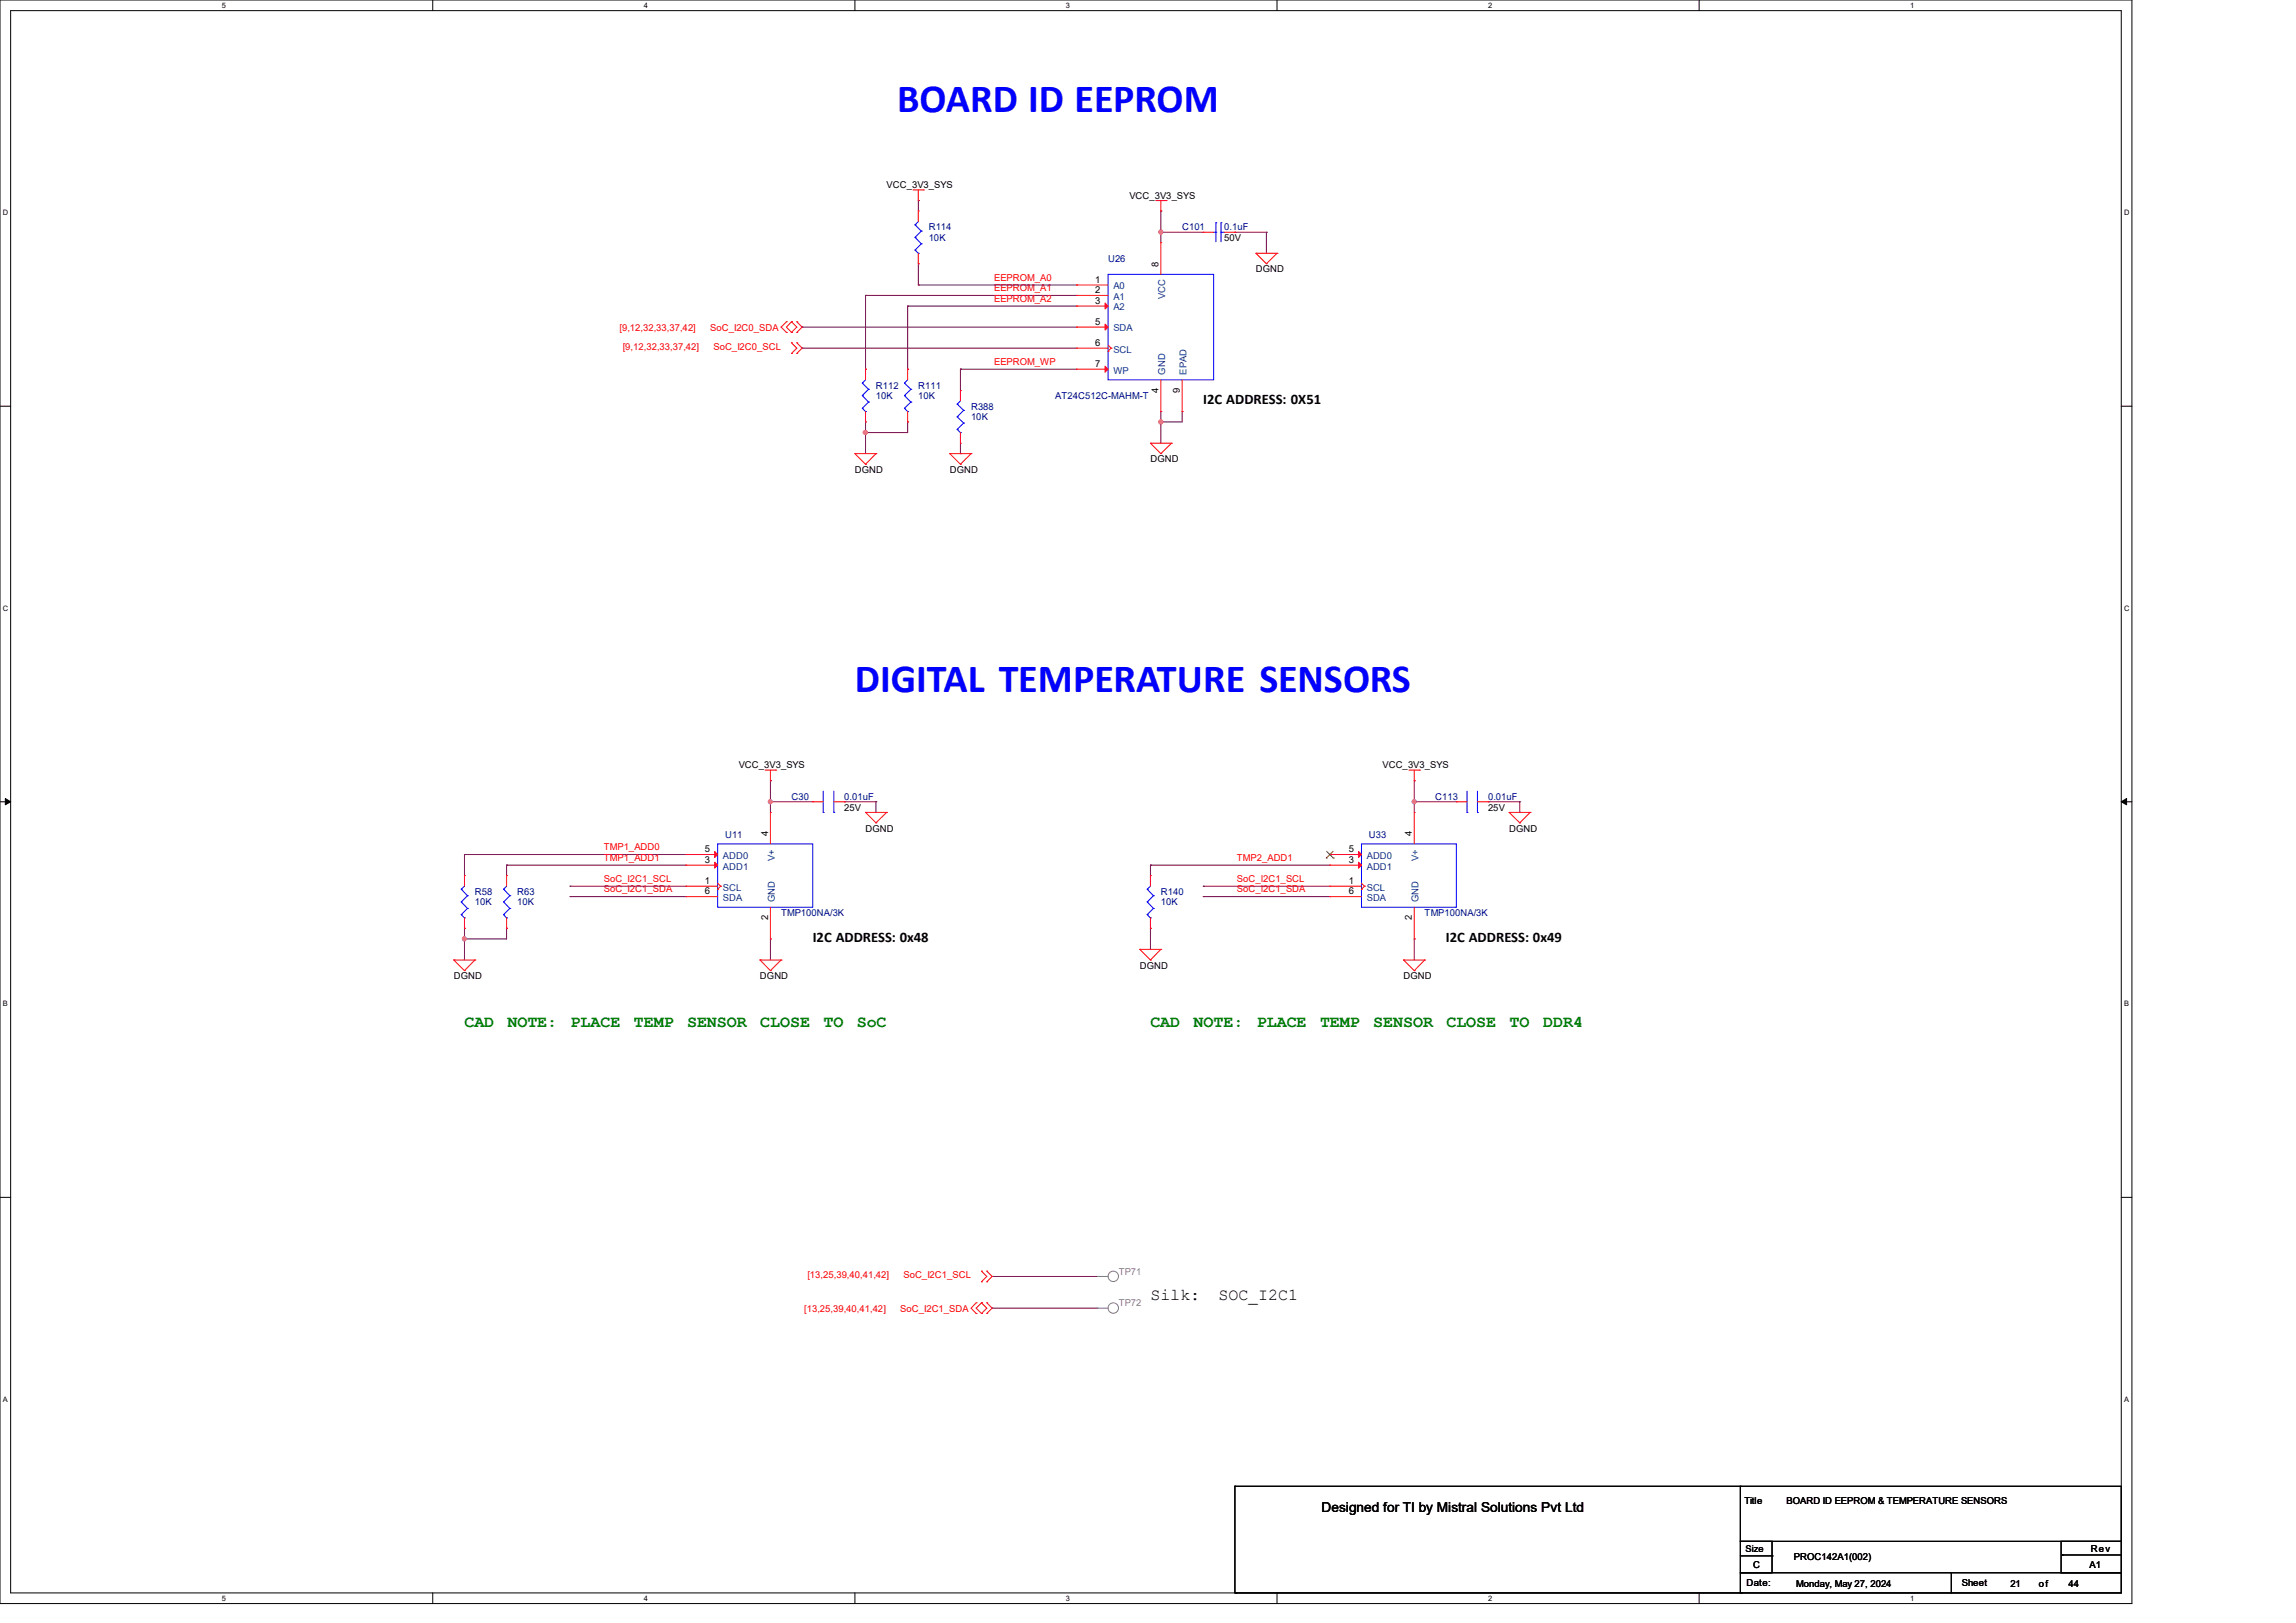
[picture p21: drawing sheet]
<svg xmlns="http://www.w3.org/2000/svg" width="420mm" height="297mm" viewBox="0 0 420 297" stroke-linecap="round" stroke-linejoin="round" font-family="sans-serif">
<defs><g id="words">
<g font-size="7.3" fill="#00f">
<text x="164.1" y="20.5">BOARD ID EEPROM</text>
<text x="156.4" y="126.7">DIGITAL TEMPERATURE SENSORS</text>
</g>
<g font-size="3" fill="#008000">
<text x="85" y="187.9">CAD</text>
<text x="92.8" y="187.9">NOTE:</text>
<text x="104.4" y="187.9">PLACE</text>
<text x="116" y="187.9">TEMP</text>
<text x="125.7" y="187.9">SENSOR</text>
<text x="139.1" y="187.9">CLOSE</text>
<text x="150.6" y="187.9">TO</text>
<text x="156.7" y="187.9">SoC</text>
<text x="210.4" y="187.9">CAD</text>
<text x="218.3" y="187.9">NOTE:</text>
<text x="229.9" y="187.9">PLACE</text>
<text x="241.5" y="187.9">TEMP</text>
<text x="251.2" y="187.9">SENSOR</text>
<text x="264.6" y="187.9">CLOSE</text>
<text x="276.1" y="187.9">TO</text>
<text x="282.3" y="187.9">DDR4</text>
</g>
<g font-size="3">
<text x="210.4" y="238">Silk:</text>
<text x="222.9" y="238">SOC_I2C1</text>
</g>
<g font-size="2.7">
<text x="220.1" y="74">I2C ADDRESS: 0X51</text>
<text x="148.7" y="172.4">I2C ADDRESS: 0x48</text>
<text x="264.5" y="172.4">I2C ADDRESS: 0x49</text>
</g>
<text font-size="2.5" x="241.7" y="276.8">Designed for TI by Mistral Solutions Pvt Ltd</text>
<g font-size="1.7">
<text x="162.2" y="34.5">VCC_3V3_SYS</text>
<text x="206.6" y="36.4">VCC_3V3_SYS</text>
<text x="223.9" y="44.1">50V</text>
<text x="200.4" y="51.7">1</text>
<text x="200.4" y="53.6">2</text>
<text x="211.9" y="48.9" transform="rotate(-90 211.9 48.9)">8</text>
<text x="229.7" y="49.9">DGND</text>
<text x="200.4" y="55.6">3</text>
<text x="200.4" y="59.4">5</text>
<text x="200.4" y="63.3">6</text>
<text x="200.4" y="67.1">7</text>
<text x="211.9" y="71.8" transform="rotate(-90 211.9 71.8)">4</text>
<text x="215.8" y="71.8" transform="rotate(-90 215.8 71.8)">9</text>
<text x="156.4" y="86.6">DGND</text>
<text x="173.7" y="86.6">DGND</text>
<text x="210.4" y="84.6">DGND</text>
<text x="135.1" y="140.6">VCC_3V3_SYS</text>
<text x="252.9" y="140.6">VCC_3V3_SYS</text>
<text x="154.4" y="148.3">25V</text>
<text x="272.2" y="148.3">25V</text>
<text x="128.9" y="156">5</text>
<text x="140.5" y="153.1" transform="rotate(-90 140.5 153.1)">4</text>
<text x="158.3" y="152.2">DGND</text>
<text x="246.7" y="156">5</text>
<text x="258.3" y="153.1" transform="rotate(-90 258.3 153.1)">4</text>
<text x="276" y="152.2">DGND</text>
<text x="128.9" y="161.8">1</text>
<text x="128.9" y="157.9">3</text>
<text x="246.7" y="161.8">1</text>
<text x="246.7" y="157.9">3</text>
<text x="128.9" y="163.7">6</text>
<text x="246.7" y="163.7">6</text>
<text x="140.5" y="168.4" transform="rotate(-90 140.5 168.4)">2</text>
<text x="258.3" y="168.4" transform="rotate(-90 258.3 168.4)">2</text>
<text x="83" y="179.2">DGND</text>
<text x="139" y="179.2">DGND</text>
<text x="208.5" y="177.3">DGND</text>
<text x="256.7" y="179.2">DGND</text>
<text x="319.1" y="275.2">Title</text>
<text x="326.8" y="275.2">BOARD ID EEPROM &amp; TEMPERATURE SENSORS</text>
<text x="319.3" y="284">Size</text>
<text x="320.7" y="286.9">C</text>
<text x="328.2" y="285.4">PROC142A1(002)</text>
<text x="382.2" y="286.9">A1</text>
<text x="382.4" y="284.1">Rev</text>
<text x="319.5" y="290.2">Date:</text>
<text x="328.6" y="290.4">Monday, May 27, 2024</text>
<text x="358.9" y="290.2">Sheet</text>
<text x="367.7" y="290.4">21</text>
<text x="373" y="290.4">of</text>
<text x="378.4" y="290.4">44</text>
</g>
<g font-size="1.7" fill="#000080">
<text x="169.9" y="42.2">R114</text>
<text x="169.9" y="44.1">10K</text>
<text x="202.7" y="48">U26</text>
<text x="216.2" y="42.2">C101</text>
<text x="223.9" y="42.2">0.1uF</text>
<text x="160.2" y="71.1">R112</text>
<text x="168" y="71.1">R111</text>
<text x="160.2" y="73.1">10K</text>
<text x="168" y="73.1">10K</text>
<text x="177.6" y="75">R388</text>
<text x="177.6" y="76.9">10K</text>
<text x="193" y="73.1">AT24C512C-MAHM-T</text>
<text x="144.8" y="146.4">C30</text>
<text x="154.4" y="146.4">0.01uF</text>
<text x="262.5" y="146.4">C113</text>
<text x="272.2" y="146.4">0.01uF</text>
<text x="132.6" y="153.4">U11</text>
<text x="250.4" y="153.4">U33</text>
<text x="86.9" y="163.8">R58</text>
<text x="86.9" y="165.7">10K</text>
<text x="94.6" y="163.8">R63</text>
<text x="94.6" y="165.7">10K</text>
<text x="142.9" y="167.6">TMP100NA/3K</text>
<text x="212.3" y="163.8">R140</text>
<text x="212.3" y="165.7">10K</text>
<text x="260.6" y="167.6">TMP100NA/3K</text>
</g>
<g font-size="1.7" fill="#f00">
<text x="181.9" y="53.3">EEPROM_A1</text>
<text x="181.9" y="51.3">EEPROM_A0</text>
<text x="181.9" y="55.2">EEPROM_A2</text>
<text x="113.3" y="60.5">[9,12,32,33,37,42]</text>
<text x="113.9" y="64">[9,12,32,33,37,42]</text>
<text x="129.9" y="60.5">SoC_I2C0_SDA</text>
<text x="130.5" y="64">SoC_I2C0_SCL</text>
<text x="181.9" y="66.8">EEPROM_WP</text>
<text x="110.4" y="155.6">TMP1_ADD0</text>
<text x="110.4" y="157.5">TMP1_ADD1</text>
<text x="110.4" y="161.4">SoC_I2C1_SCL</text>
<text x="226.3" y="161.4">SoC_I2C1_SCL</text>
<text x="226.3" y="157.5">TMP2_ADD1</text>
<text x="110.4" y="163.3">SoC_I2C1_SDA</text>
<text x="226.3" y="163.3">SoC_I2C1_SDA</text>
<text x="147.7" y="233.8">[13,25,39,40,41,42]</text>
<text x="165.3" y="233.8">SoC_I2C1_SCL</text>
<text x="147.1" y="240">[13,25,39,40,41,42]</text>
<text x="164.7" y="240">SoC_I2C1_SDA</text>
</g>
<g font-size="1.7" fill="#004080">
<text x="203.7" y="53">A0</text>
<text x="203.7" y="54.9">A1</text>
<text x="203.7" y="56.8">A2</text>
<text x="213.1" y="54.8" transform="rotate(-90 213.1 54.8)">VCC</text>
<text x="203.7" y="60.7">SDA</text>
<text x="203.7" y="64.5">SCL</text>
<text x="203.7" y="68.4">WP</text>
<text x="213.1" y="68.5" transform="rotate(-90 213.1 68.5)">GND</text>
<text x="217" y="68.5" transform="rotate(-90 217 68.5)">EPAD</text>
<text x="132.2" y="159.1">ADD1</text>
<text x="132.2" y="157.2">ADD0</text>
<text x="141.7" y="157.6" transform="rotate(-90 141.7 157.6)">V+</text>
<text x="250" y="159.1">ADD1</text>
<text x="250" y="157.2">ADD0</text>
<text x="259.5" y="157.6" transform="rotate(-90 259.5 157.6)">V+</text>
<text x="132.2" y="163">SCL</text>
<text x="132.2" y="164.9">SDA</text>
<text x="141.7" y="165.1" transform="rotate(-90 141.7 165.1)">GND</text>
<text x="250" y="163">SCL</text>
<text x="250" y="164.9">SDA</text>
<text x="259.5" y="165.1" transform="rotate(-90 259.5 165.1)">GND</text>
</g>
<g font-size="1.7" fill="#808080">
<text x="204.6" y="233.3">TP71</text>
<text x="204.6" y="239.1">TP72</text>
</g>
<g font-size="1.4">
<text x="40.6" y="1.4">5</text>
<text x="117.8" y="1.4">4</text>
<text x="195" y="1.4">3</text>
<text x="272.2" y="1.4">2</text>
<text x="349.4" y="1.4">1</text>
<text x=".5" y="39.4">D</text>
<text x="388.5" y="39.4">D</text>
<text x=".5" y="111.8">C</text>
<text x="388.5" y="111.8">C</text>
<text x=".5" y="184.2">B</text>
<text x="388.5" y="184.2">B</text>
<text x=".5" y="256.5">A</text>
<text x="388.5" y="256.5">A</text>
<text x="40.6" y="292.9">5</text>
<text x="117.8" y="292.9">4</text>
<text x="195" y="292.9">3</text>
<text x="272.2" y="292.9">2</text>
<text x="349.4" y="292.9">1</text>
</g>
</g></defs>
<path d="M0 0h390v293.5h-390zM1.9 1.9h386.1v289.6h-386.1z" fill="none" stroke="#000" stroke-width=".18"/>
<g fill="#fff">
<path d="M40.6 .2h.7v1.5h-.7z"/>
<path d="M40.6 291.7h.7v1.5h-.7z"/>
</g>
<path d="M79.2 0v1.9M79.2 291.5v2" fill="none" stroke="#000" stroke-width=".18"/>
<g fill="#fff">
<path d="M117.8 .2h.7v1.5h-.7z"/>
<path d="M117.8 291.7h.7v1.5h-.7z"/>
</g>
<path d="M156.4 0v1.9M156.4 291.5v2" fill="none" stroke="#000" stroke-width=".18"/>
<g fill="#fff">
<path d="M195 .2h.7v1.5h-.7z"/>
<path d="M195 291.7h.7v1.5h-.7z"/>
</g>
<path d="M233.6 0v1.9M233.6 291.5v2" fill="none" stroke="#000" stroke-width=".18"/>
<g fill="#fff">
<path d="M272.2 .2h.8v1.5h-.8z"/>
<path d="M272.2 291.7h.8v1.5h-.8z"/>
</g>
<path d="M310.8 0v1.9M310.8 291.5v2" fill="none" stroke="#000" stroke-width=".18"/>
<g fill="#fff">
<path d="M349.4 .2h.8v1.5h-.8z"/>
<path d="M349.4 291.7h.8v1.5h-.8z"/>
<path d="M.5 38.1h1v1.6h-1z"/>
<path d="M388.5 38.1h1v1.6h-1z"/>
<path d="M.5 110.5h1v1.6h-1z"/>
<path d="M388.5 110.5h1v1.6h-1z"/>
</g>
<path d="M0 74.3h1.9M388 74.3h2" fill="none" stroke="#000" stroke-width=".18"/>
<g fill="#fff">
<path d="M.5 182.9h.9v1.5h-.9z"/>
<path d="M388.5 182.9h.9v1.5h-.9z"/>
</g>
<path d="M0 146.7h1.9M388 146.7h2" fill="none" stroke="#000" stroke-width=".18"/>
<path d="M1 146.1l.9 .6-.9 .6zM388 146.7l1-.6v1.2z" fill="#000" stroke="#000" stroke-width=".18"/>
<g fill="#fff">
<path d="M.5 255.3h.9v1.5h-.9z"/>
<path d="M388.5 255.3h.9v1.5h-.9z"/>
</g>
<g fill="none" stroke="#000" stroke-width=".18">
<path d="M0 219.1h1.9M388 219.1h2M225.9 272h.1M225.9 272h92.6M225.9 272v19.5M318.3 272h69.7v10.1h-69.7zM225.9 291.5h.1M226.1 291.5h.1M226.1 291.5h92.6M318.3 282.1h5.8v5.7h-5.8zM318.3 287.8h38.7v3.7h-38.7zM318.3 284.7h5.8"/>
<path d="M324.1 284.7h.1M357 287.8h31v3.7h-31zM377 282.1h11v5.7h-11zM377.2 284.6h.1M377.2 284.6h10.8"/>
</g>
<g fill="none" stroke="#800040" stroke-width=".18">
<path d="M168 36.7h.1M168 36.7v1.9M212.3 38.6h.1M212.3 38.6v5.8M146.7 59.9h.1M146.7 59.9h50.2M158.3 54.1h.1M158.3 54.1h38.6M158.3 54.1v13.5M166 56h.1M166 56v11.6M166 56h30.9"/>
<path d="M168 52.2h.1M168 48.3h.1M168 52.2h28.9M168 48.3v3.9M212.3 42.5h.1M212.3 42.5h7.8M225.9 42.5h.1M225.9 42.5h5.7M231.6 42.5h.1M231.6 42.5v3.9M146.7 63.7h.1M146.7 63.7h50.2"/>
<path d="M158.3 79.2h.1M158.3 67.6h.1M158.3 77.2h.1M158.3 77.2v5.8M166 77.2h.1M166 67.6h.1M166 77.2v2h-7.7M175.7 67.6h.1M175.7 67.6h21.2M175.7 67.6v3.9M212.3 77.2h.1M212.3 75.3h.1"/>
<path d="M212.3 75.3v5.8M216.2 75.3h.1M216.2 75.3v1.9h-3.9M175.7 83h.1M175.7 81.1v1.9M85 156.4h.1M85 156.4v3.8M85 156.4h40.5M92.7 158.3h.1M92.7 158.3h32.8M92.7 158.3v1.9M140.9 142.9h.1"/>
<path d="M140.9 146.7h.1M140.9 142.9v5.8M140.9 146.7h7.8M154.4 146.7h.1M154.4 146.7h5.8M160.2 146.7h.1M160.2 146.7v2M210.4 158.3h.1M210.4 158.3v1.9M210.4 158.3h32.8M258.7 142.9h.1M258.7 146.7h.1"/>
<path d="M258.7 146.7h7.7M258.7 142.9v5.8M272.2 146.7h.1M272.2 146.7h5.8M278 146.7h.1M278 146.7v2M85 171.8h.1M85 169.9h.1M85 169.9v5.8M92.7 169.9h.1M92.7 169.9v1.9h-7.7M104.3 164.1h.1"/>
<path d="M104.3 162.2h.1M104.3 162.2h21.2M104.3 164.1h21.2M140.9 171.8h.1M140.9 171.8v3.9M210.4 169.9h.1M210.4 169.9v3.8M220.1 162.2h.1M220.1 164.1h.1M220.1 162.2h23.1M220.1 164.1h23.1M258.7 171.8h.1"/>
<path d="M258.7 171.8v3.9M181.5 233.6h.1M181.5 239.4h.1M181.5 233.6h19.3M181.5 239.4h19.3"/>
</g>
<g fill="#f0f" stroke="#f0f" stroke-width=".18">
<circle cx="212.3" cy="42.5" r=".38"/>
<circle cx="212.3" cy="77.2" r=".38"/>
<circle cx="84.9" cy="171.8" r=".37"/>
<circle cx="140.9" cy="146.7" r=".37"/>
<circle cx="258.7" cy="146.7" r=".37"/>
<circle cx="158.3" cy="79.1" r=".38"/>
</g>
<g fill="none" stroke="#f00" stroke-width=".18">
<path d="M167 34.8h1.9M168 36.7h.1M168 38.6h.1M168 34.8v1.9M168 38.6v2M168.9 34.8h.1M211.4 36.7h1.9M212.3 38.6h.1M212.3 36.7v1.9M213.3 36.7h.1M143.8 58.9h.1M143.8 58.9l-.9 1 .9 .9"/>
<path d="M144.8 58.9h.1M144.8 58.9l1 1-1 .9M144.8 58.9l-1 1 1 .9M145.8 58.9h.1M145.8 58.9l.9 1-.9 .9M168 48.3h.1M168 46.4v1.9M196.9 52.2h.1M196.9 54.1h.1M196.9 56h.1M196.9 59.9h.1M196.9 52.2h5.8"/>
<path d="M196.9 54.1h5.8M196.9 56h5.8M196.9 59.9h5.8M212.3 44.4h.1M212.3 44.4v5.8M220.1 42.5h.1M220.1 42.5h1.9M223.9 42.5h2M225.9 42.5h.1M229.7 46.4h.1M229.7 46.4h3.9M229.7 46.4l1.9 1.9"/>
<path d="M231.6 48.3h.1M233.6 46.4h.1M233.6 46.4l-2 1.9M143.8 60.8h.1M144.8 60.8h.1M144.8 62.7h.1M144.8 64.7h.1M144.8 62.7l1 1-1 1M145.8 60.8h.1M145.8 64.7h.1M145.8 62.7h.1M145.8 62.7l.9 1-.9 1"/>
<path d="M158.3 67.6h.1M158.3 77.2h.1M158.3 67.6v1.9M158.3 75.3v1.9M166 67.6h.1M166 77.2h.1M166 67.6v1.9M166 75.3v1.9M175.7 71.5h.1M175.7 71.5v1.9M175.7 79.2v1.9M196.9 63.7h.1"/>
<path d="M196.9 67.6h.1M196.9 63.7h5.8M196.9 67.6h5.8M202.7 64.3h.1M202.7 63.2l.5 .5M203.2 63.7h.1M203.2 63.7l-.5 .6M212.3 75.3h.1M212.3 69.5v5.8M216.2 75.3h.1M216.2 69.5v5.8M156.4 83h.1"/>
<path d="M156.4 83h3.8M156.4 83l1.9 2M158.3 85h.1M160.2 83h.1M160.2 83l-1.9 2M173.7 83h.1M173.7 83h3.9M173.7 83l2 2M175.7 85h.1M175.7 81.1h.1M177.6 83h.1M177.6 83l-1.9 2"/>
<path d="M210.4 81.1h.1M210.4 81.1h3.9M210.4 81.1l1.9 1.9M212.3 83h.1M214.3 81.1h.1M214.3 81.1l-2 1.9M125.5 158.3h.1M125.5 156.4h.1M125.5 158.3h5.8M125.5 156.4h5.8M140 140.9h1.9M140.9 142.9h.1"/>
<path d="M140.9 148.7h.1M140.9 140.9v2M140.9 148.7v5.7M141.9 140.9h.1M148.7 146.7h.1M148.7 146.7h1.9M152.5 146.7h1.9M154.4 146.7h.1M158.3 148.7h.1M158.3 148.7h3.9M158.3 148.7l1.9 1.9M160.2 150.6h.1"/>
<path d="M162.2 148.7h.1M162.2 148.7l-2 1.9M243.2 158.3h.1M243.2 156.4h.1M243.2 158.3h5.8M243.2 156.4h5.8M257.7 140.9h2M258.7 142.9h.1M258.7 148.7h.1M258.7 140.9v2M258.7 148.7v5.7M259.7 140.9h.1"/>
<path d="M266.4 146.7h.1M266.4 146.7h2M270.3 146.7h1.9M272.2 146.7h.1M276.1 148.7h.1M276.1 148.7h3.8M276.1 148.7l1.9 1.9M278 150.6h.1M279.9 148.7h.1M279.9 148.7l-1.9 1.9M83 175.7h.1M83 175.7h3.9"/>
<path d="M83 175.7l2 1.9M85 177.6h.1M85 160.2h.1M85 169.9h.1M85 160.2v2M85 168v1.9M86.9 175.7h.1M86.9 175.7l-1.9 1.9M92.7 160.2h.1M92.7 169.9h.1M92.7 160.2v2M92.7 168v1.9"/>
<path d="M125.5 162.2h.1M125.5 164.1h.1M125.5 162.2h5.8M125.5 164.1h5.8M131.3 162.7h.1M131.3 161.6l.5 .6M131.8 162.2h.1M131.8 162.2l-.5 .5M139 175.7h.1M139 175.7h3.9M139 175.7l1.9 1.9M140.9 177.6h.1"/>
<path d="M140.9 171.8h.1M140.9 166v5.8M142.9 175.7h.1M142.9 175.7l-2 1.9M208.5 173.7h.1M208.5 173.7h3.8M208.5 173.7l1.9 2M210.4 175.7h.1M210.4 160.2h.1M210.4 169.9h.1M210.4 160.2v2M210.4 168v1.9"/>
<path d="M212.3 173.7h.1M212.3 173.7l-1.9 2M243.2 162.2h.1M243.2 164.1h.1M243.2 162.2h5.8M243.2 164.1h5.8M249 162.7h.1M249 161.6l.6 .6M249.6 162.2h.1M249.6 162.2l-.6 .5M256.8 175.7h.1M256.8 175.7h3.8"/>
<path d="M256.8 175.7l1.9 1.9M258.7 177.6h.1M258.7 171.8h.1M258.7 166v5.8M260.6 175.7h.1M260.6 175.7l-1.9 1.9M178.6 238.4h.1M178.6 238.4l-1 1 1 1M179.5 238.4h.1M179.5 232.6h.1M179.5 234.6h.1M179.5 238.4l1 1-1 1"/>
<path d="M179.5 238.4l-.9 1 .9 1M179.5 232.6l1 1-1 1M180.5 238.4h.1M180.5 234.6h.1M180.5 232.6h.1M180.5 238.4l1 1-1 1M180.5 232.6l1 1-1 1M178.6 240.4h.1M179.5 240.4h.1M180.5 240.4h.1"/>
</g>
<g fill="none" stroke="#00f" stroke-width=".18">
<path d="M167.4 41.1h.1M167.4 43.4h.1M167.4 45.8h.1M167.4 41.1l1.1 1.2M167.4 43.4l1.1 1.2M167.4 45.8l.6 .6M168 46.4h.1M168 40.6l-.6 .5M168.5 42.3h.1M168.5 44.6h.1M168.5 42.3l-1.1 1.1M168.5 44.6l-1.1 1.2"/>
<path d="M202.7 50.2h19.3v19.3h-19.3zM222 42.5h.4M222.4 42.5h.1M222.4 40.8h.1M222.4 40.8v3.4M223.4 40.8h.1M223.4 42.5h.1M223.4 42.5h.5M223.4 40.8v3.4M157.7 70.1h.1M157.7 72.4h.1M157.7 74.7h.1"/>
<path d="M157.7 70.1l1.2 1.1M157.7 72.4l1.2 1.2M157.7 74.7l.6 .6M158.3 75.3h.1M158.3 69.5l-.6 .6M158.9 71.2h.1M158.9 73.6h.1M158.9 71.2l-1.2 1.2M158.9 73.6l-1.2 1.1M165.4 70.1h.1M165.4 72.4h.1M165.4 74.7h.1"/>
<path d="M165.4 70.1l1.2 1.1M165.4 72.4l1.2 1.2M165.4 74.7l.6 .6M166 75.3h.1M166 69.5l-.6 .6M166.6 71.2h.1M166.6 73.6h.1M166.6 71.2l-1.2 1.2M166.6 73.6l-1.2 1.1M175.1 74h.1M175.1 76.3h.1M175.1 78.6h.1"/>
<path d="M175.1 74l1.2 1.1M175.1 76.3l1.2 1.1M175.1 78.6l.6 .6M175.7 79.2h.1M175.7 73.4l-.6 .6M176.3 75.1h.1M176.3 77.4h.1M176.3 75.1l-1.2 1.2M176.3 77.4l-1.2 1.2M131.3 154.4h17.4v11.6h-17.4zM150.6 148.7h.1M150.6 144.8v3.9"/>
<path d="M152.5 148.7h.1M152.5 144.8v3.9M249 154.4h17.4v11.6h-17.4zM268.4 148.7h.1M268.4 144.8v3.9M270.3 148.7h.1M270.3 144.8v3.9M84.4 162.7h.1M84.4 165.1h.1M84.4 167.4h.1M84.4 162.7l1.1 1.2M84.4 165.1l1.1 1.1"/>
<path d="M84.4 167.4l.6 .6M85 168h.1M85 162.2l-.6 .5M85.5 163.9h.1M85.5 166.2h.1M85.5 163.9l-1.1 1.2M85.5 166.2l-1.1 1.2M92.1 162.7h.1M92.1 165.1h.1M92.1 167.4h.1M92.1 162.7l1.2 1.2M92.1 165.1l1.2 1.1"/>
<path d="M92.1 167.4l.6 .6M92.7 168h.1M92.7 162.2l-.6 .5M93.3 163.9h.1M93.3 166.2h.1M93.3 163.9l-1.2 1.2M93.3 166.2l-1.2 1.2M209.8 162.7h.1M209.8 165.1h.1M209.8 167.4h.1M209.8 162.7l1.2 1.2M209.8 165.1l1.2 1.1"/>
<path d="M209.8 167.4l.6 .6M210.4 168h.1M210.4 162.2l-.6 .5M211 163.9h.1M211 166.2h.1M211 163.9l-1.2 1.2M211 166.2l-1.2 1.2"/>
</g>
<g fill="#f00" stroke="#f00" stroke-width=".18">
<path d="M130.7 157.8l.6 .5-.6 .6z"/>
<path d="M130.7 155.8l.6 .6-.6 .5z"/>
<path d="M202.1 55.5l.6 .5-.6 .6z"/>
<path d="M202.1 59.3l.6 .6-.6 .5z"/>
<path d="M202.1 67l.6 .6-.6 .5z"/>
<path d="M248.5 157.8l.5 .5-.5 .6z"/>
<path d="M248.5 155.8l.5 .6-.5 .5z"/>
</g>
<g fill="none" stroke="#808080" stroke-width=".18">
<path d="M200.8 239.4h.1M200.8 233.6h.1M200.8 239.4h1.9M200.8 233.6h1.9"/>
<circle cx="203.6" cy="239.4" r=".95"/>
<circle cx="203.6" cy="233.6" r=".95"/>
</g>
<path d="M242.6 157h.1M242.7 155.8l1.2 1.2M243.8 155.8l-1.2 1.2M243.9 157h.1" fill="none" stroke="#804000" stroke-width=".18"/>
<use href="#words"/>
</svg>
